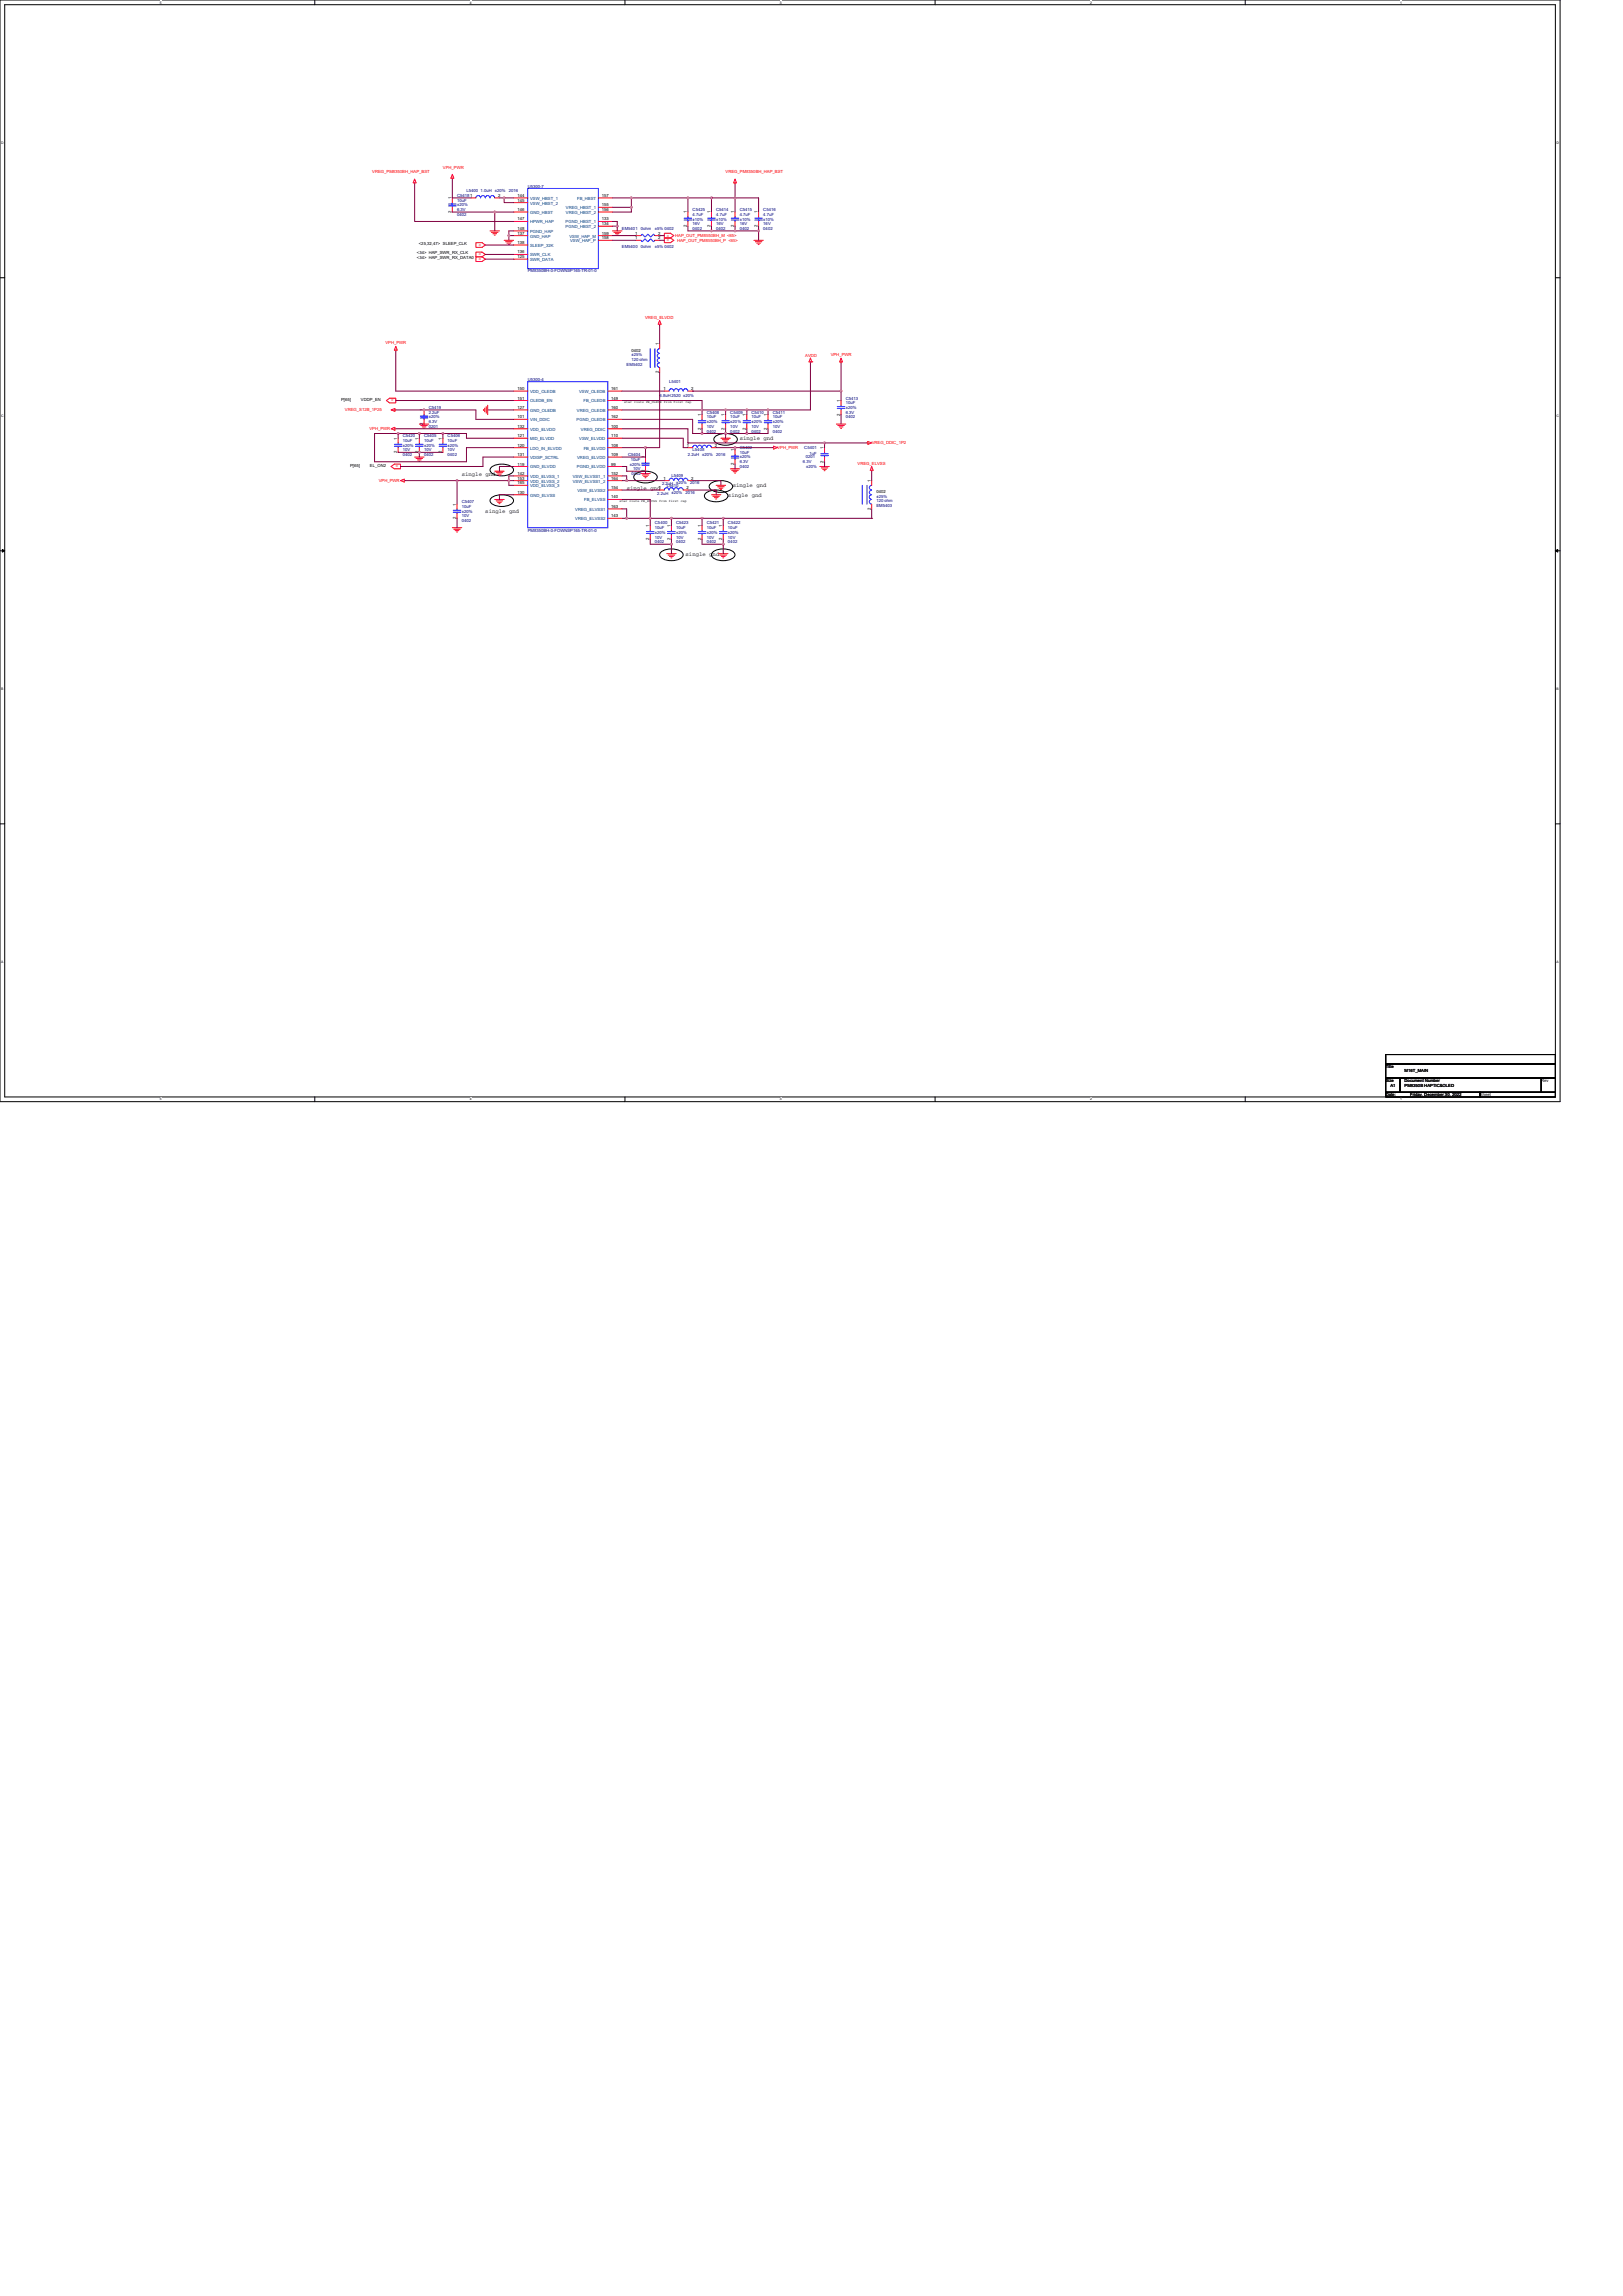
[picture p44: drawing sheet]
<svg xmlns="http://www.w3.org/2000/svg" width="210mm" height="297mm" viewBox="0 0 210 297" stroke-linecap="round" stroke-linejoin="round" font-family="sans-serif">
<defs><g id="words">
<g font-size=".7">
<text x="95.7" y="57">single gnd</text>
<text x="59.7" y="61.5">single gnd</text>
<text x="81.1" y="63.4">single gnd</text>
<text x="94.2" y="64.3">single gnd</text>
<text x="94.8" y="63.1">single gnd</text>
<text x="62.8" y="66.4">single gnd</text>
<text x="88.7" y="71.9">single gnd</text>
</g>
<g font-size=".5" fill="#f00">
<text x="48.2" y="22.4">VREG_PM8350BH_HAP_BST</text>
<text x="57.3" y="21.8">VPH_PWR</text>
<text x="93.9" y="22.4">VREG_PM8350BH_HAP_BST</text>
<text x="61.9" y="31.8">o</text>
<text x="61.9" y="33.1">o</text>
<text x="61.9" y="33.7">o</text>
<text x="86.3" y="30.6">o</text>
<text x="86.3" y="31.2">o</text>
<text x="87.4" y="30.7">HAP_OUT_PM8550BH_M &lt;65&gt;</text>
<text x="87.6" y="31.3">HAP_OUT_PM8550BH_P &lt;65&gt;</text>
<text x="83.5" y="41.2">VREG_ELVDD</text>
<text x="49.9" y="44.6">VPH_PWR</text>
<text x="104.2" y="46.2">AVDD</text>
<text x="107.5" y="46.1">VPH_PWR</text>
<text x="44.6" y="53.2">VREG_S12B_1P25</text>
<text x="50.9" y="51.7" transform="rotate(-180 50.9 51.7)">o</text>
<text x="47.8" y="55.6">VPH_PWR</text>
<text x="100.6" y="58">VPH_PWR</text>
<text x="112.8" y="57.4">VREG_DDIC_1P2</text>
<text x="49" y="62.3">VPH_PWR</text>
<text x="51.5" y="60.2" transform="rotate(-180 51.5 60.2)">o</text>
<text x="110.9" y="60.1">VREG_ELVSS</text>
</g>
<g font-size=".5">
<text x="58.4" y="27.6" transform="rotate(-90 58.4 27.6)">2</text>
<text x="58.4" y="25.8" transform="rotate(-90 58.4 25.8)">1</text>
<text x="60.8" y="25.5">1</text>
<text x="64.4" y="25.5">2</text>
<text x="66.9" y="25.5">144</text>
<text x="66.9" y="26.1">145</text>
<text x="66.9" y="27.3">146</text>
<text x="66.9" y="28.5">147</text>
<text x="66.9" y="29.7">148</text>
<text x="77.8" y="26.7">155</text>
<text x="77.8" y="27.3">156</text>
<text x="77.8" y="28.5">133</text>
<text x="77.8" y="29.1">134</text>
<text x="77.8" y="25.5">157</text>
<text x="88.9" y="29.4" transform="rotate(-90 88.9 29.4)">2</text>
<text x="88.9" y="27.6" transform="rotate(-90 88.9 27.6)">1</text>
<text x="91.9" y="29.4" transform="rotate(-90 91.9 29.4)">2</text>
<text x="91.9" y="27.6" transform="rotate(-90 91.9 27.6)">1</text>
<text x="95" y="29.4" transform="rotate(-90 95 29.4)">2</text>
<text x="95" y="27.6" transform="rotate(-90 95 27.6)">1</text>
<text x="98" y="29.4" transform="rotate(-90 98 29.4)">2</text>
<text x="98" y="27.6" transform="rotate(-90 98 27.6)">1</text>
<text x="53.9" y="32.9">&lt;34&gt; HAP_SWR_RX_CLK</text>
<text x="53.9" y="33.5">&lt;34&gt; HAP_SWR_RX_DATA0</text>
<text x="54.2" y="31.7">&lt;25,32,47&gt; SLEEP_CLK</text>
<text x="66.9" y="30.4">137</text>
<text x="66.9" y="31.6">138</text>
<text x="66.9" y="32.8">136</text>
<text x="66.9" y="33.4">125</text>
<text x="77.8" y="30.4">159</text>
<text x="77.8" y="31">158</text>
<text x="82.2" y="30.4">1</text>
<text x="82.2" y="31">1</text>
<text x="85.2" y="30.4">2</text>
<text x="85.2" y="31">2</text>
<text x="81.7" y="45.5">0402</text>
<text x="85.2" y="44.7" transform="rotate(-90 85.2 44.7)">1</text>
<text x="44.1" y="51.9">P[65]</text>
<text x="46.7" y="51.9">VDDP_EN</text>
<text x="54.7" y="53.2" transform="rotate(-90 54.7 53.2)">1</text>
<text x="66.9" y="50.5">150</text>
<text x="66.9" y="51.7">151</text>
<text x="66.9" y="52.9">127</text>
<text x="79.1" y="50.5">161</text>
<text x="79.1" y="51.7">149</text>
<text x="79.1" y="52.9">160</text>
<text x="85.2" y="48.3" transform="rotate(-90 85.2 48.3)">2</text>
<text x="85.8" y="50.5">1</text>
<text x="89.4" y="50.5">2</text>
<text x="90.7" y="53.8" transform="rotate(-90 90.7 53.8)">1</text>
<text x="93.8" y="53.8" transform="rotate(-90 93.8 53.8)">1</text>
<text x="96.5" y="53.8" transform="rotate(-90 96.5 53.8)">1</text>
<text x="99.2" y="53.8" transform="rotate(-90 99.2 53.8)">1</text>
<text x="108.7" y="53.8" transform="rotate(-90 108.7 53.8)">2</text>
<text x="108.7" y="52" transform="rotate(-90 108.7 52)">1</text>
<text x="51.4" y="58.6" transform="rotate(-90 51.4 58.6)">2</text>
<text x="51.4" y="56.9" transform="rotate(-90 51.4 56.9)">1</text>
<text x="54.1" y="58.6" transform="rotate(-90 54.1 58.6)">2</text>
<text x="54.1" y="56.9" transform="rotate(-90 54.1 56.9)">1</text>
<text x="54.7" y="55" transform="rotate(-90 54.7 55)">2</text>
<text x="57.2" y="58.6" transform="rotate(-90 57.2 58.6)">2</text>
<text x="57.2" y="56.9" transform="rotate(-90 57.2 56.9)">1</text>
<text x="66.9" y="54.1">101</text>
<text x="66.9" y="55.3">132</text>
<text x="66.9" y="56.6">121</text>
<text x="66.9" y="57.8">120</text>
<text x="66.9" y="59">131</text>
<text x="79.1" y="56.6">110</text>
<text x="79.1" y="57.8">108</text>
<text x="79.1" y="54.1">162</text>
<text x="79.1" y="55.3">100</text>
<text x="79.1" y="59">109</text>
<text x="83.4" y="59.3" transform="rotate(-90 83.4 59.3)">1</text>
<text x="88.9" y="57.8">1</text>
<text x="90.7" y="55.6" transform="rotate(-90 90.7 55.6)">2</text>
<text x="92.5" y="57.8">2</text>
<text x="93.8" y="55.6" transform="rotate(-90 93.8 55.6)">2</text>
<text x="95" y="58.4" transform="rotate(-90 95 58.4)">1</text>
<text x="96.5" y="55.6" transform="rotate(-90 96.5 55.6)">2</text>
<text x="99.2" y="55.6" transform="rotate(-90 99.2 55.6)">2</text>
<text x="106.6" y="59.9" transform="rotate(-90 106.6 59.9)">2</text>
<text x="106.6" y="58.1" transform="rotate(-90 106.6 58.1)">1</text>
<text x="45.3" y="60.5">P[65]</text>
<text x="47.9" y="60.5">EL_ON2</text>
<text x="59" y="65.4" transform="rotate(-90 59 65.4)">1</text>
<text x="66.9" y="60.2">119</text>
<text x="66.9" y="61.4">142</text>
<text x="66.9" y="62.1">153</text>
<text x="66.9" y="62.7">165</text>
<text x="66.9" y="63.9">130</text>
<text x="79.1" y="64.5">140</text>
<text x="79.1" y="60.2">99</text>
<text x="79.1" y="61.4">152</text>
<text x="79.1" y="62.1">164</text>
<text x="79.1" y="63.3">154</text>
<text x="79.1" y="65.7">163</text>
<text x="83.4" y="61.1" transform="rotate(-90 83.4 61.1)">2</text>
<text x="85.2" y="63.3">1</text>
<text x="85.8" y="62.1">1</text>
<text x="88.8" y="63.3">2</text>
<text x="89.4" y="62.1">2</text>
<text x="95" y="60.2" transform="rotate(-90 95 60.2)">2</text>
<text x="112.6" y="66" transform="rotate(-90 112.6 66)">2</text>
<text x="112.6" y="62.4" transform="rotate(-90 112.6 62.4)">1</text>
<text x="113.4" y="63.8">0402</text>
<text x="59" y="67.2" transform="rotate(-90 59 67.2)">2</text>
<text x="79.1" y="66.9">143</text>
<text x="84" y="69.9" transform="rotate(-90 84 69.9)">2</text>
<text x="84" y="68.2" transform="rotate(-90 84 68.2)">1</text>
<text x="86.7" y="69.9" transform="rotate(-90 86.7 69.9)">2</text>
<text x="86.7" y="68.2" transform="rotate(-90 86.7 68.2)">1</text>
<text x="90.7" y="69.9" transform="rotate(-90 90.7 69.9)">2</text>
<text x="90.7" y="68.2" transform="rotate(-90 90.7 68.2)">1</text>
<text x="93.4" y="69.9" transform="rotate(-90 93.4 69.9)">2</text>
<text x="93.4" y="68.2" transform="rotate(-90 93.4 68.2)">1</text>
<text x="179.3" y="138.1">Title</text>
<text x="179.3" y="140">Size</text>
<text x="179.3" y="141.8">Date:</text>
<text x="179.9" y="140.6">A1</text>
<text x="181.7" y="140">Document Number</text>
<text x="181.7" y="140.6">PM8350B HAPTIC&amp;OLED</text>
<text x="181.7" y="138.7">M16T_MAIN</text>
<text x="182.5" y="141.8">Friday, December 30, 2022</text>
<text x="191.5" y="141.8">Sheet</text>
<text x="199.4" y="140">Rev</text>
</g>
<g font-size=".5" fill="#000080">
<text x="59.1" y="25.5">C5418</text>
<text x="59.1" y="26.1">10uF</text>
<text x="59.1" y="27.9">0402</text>
<text x="59.1" y="27.3">6.3V</text>
<text x="59.1" y="26.7">±20%</text>
<text x="60.4" y="24.9">L5400 1.0uH ±20%</text>
<text x="65.8" y="24.9">2016</text>
<text x="68.3" y="24.3">U5300-7</text>
<text x="80.5" y="29.7">EM5401</text>
<text x="82.9" y="29.7">0ohm</text>
<text x="84.7" y="29.7">±5% 0402</text>
<text x="89.6" y="27.3">C5425</text>
<text x="89.6" y="27.9">4.7uF</text>
<text x="89.6" y="29.7">0402</text>
<text x="89.6" y="29.1">16V</text>
<text x="89.6" y="28.5">±10%</text>
<text x="92.7" y="27.3">C5414</text>
<text x="92.7" y="27.9">4.7uF</text>
<text x="92.7" y="29.7">0402</text>
<text x="92.7" y="29.1">16V</text>
<text x="92.7" y="28.5">±10%</text>
<text x="95.7" y="27.3">C5415</text>
<text x="95.7" y="27.9">4.7uF</text>
<text x="95.7" y="29.7">0402</text>
<text x="95.7" y="29.1">16V</text>
<text x="95.7" y="28.5">±10%</text>
<text x="98.8" y="27.3">C5416</text>
<text x="98.8" y="27.9">4.7uF</text>
<text x="98.8" y="29.7">0402</text>
<text x="98.8" y="29.1">16V</text>
<text x="98.8" y="28.5">±10%</text>
<text x="68.3" y="35.2">PM8350BH-0-FOWNSP165-TR-01-0</text>
<text x="80.5" y="32.1">EM5400</text>
<text x="82.9" y="32.1">0ohm</text>
<text x="84.7" y="32.1">±5% 0402</text>
<text x="81.1" y="47.3">EM5402</text>
<text x="81.7" y="46.7">120 ohm</text>
<text x="81.7" y="46.1">±25%</text>
<text x="55.5" y="52.9">C5419</text>
<text x="55.5" y="53.5">2.2uF</text>
<text x="68.3" y="49.3">U5300-4</text>
<text x="85.3" y="51.4">6.8uH2520 ±20%</text>
<text x="86.6" y="49.6">L5401</text>
<text x="91.4" y="53.5">C5408</text>
<text x="94.5" y="53.5">C5409</text>
<text x="97.2" y="53.5">C5410</text>
<text x="100" y="53.5">C5411</text>
<text x="109.4" y="51.7">C5413</text>
<text x="109.4" y="52.3">10uF</text>
<text x="109.4" y="53.5">6.3V</text>
<text x="109.4" y="52.9">±20%</text>
<text x="52.1" y="56.6">C5420</text>
<text x="52.1" y="57.2">10uF</text>
<text x="52.1" y="59">0402</text>
<text x="52.1" y="58.4">10V</text>
<text x="52.1" y="57.8">±20%</text>
<text x="54.9" y="56.6">C5405</text>
<text x="54.9" y="57.2">10uF</text>
<text x="54.9" y="59">0402</text>
<text x="54.9" y="58.4">10V</text>
<text x="54.9" y="57.8">±20%</text>
<text x="55.5" y="55.4">0201</text>
<text x="55.5" y="54.7">6.3V</text>
<text x="55.5" y="54.1">±20%</text>
<text x="57.9" y="56.6">C5406</text>
<text x="57.9" y="57.2">10uF</text>
<text x="57.9" y="59">0402</text>
<text x="57.9" y="58.4">10V</text>
<text x="57.9" y="57.8">±20%</text>
<text x="81.3" y="59">C5404</text>
<text x="81.6" y="59.6">10uF</text>
<text x="89" y="59">2.2uH ±20%</text>
<text x="89.6" y="58.4">L5408</text>
<text x="91.4" y="54.1">10uF</text>
<text x="91.4" y="56">0402</text>
<text x="91.4" y="55.4">10V</text>
<text x="91.4" y="54.7">±20%</text>
<text x="92.7" y="59">2016</text>
<text x="94.5" y="54.1">10uF</text>
<text x="94.5" y="56">0402</text>
<text x="94.5" y="55.4">10V</text>
<text x="94.5" y="54.7">±20%</text>
<text x="95.7" y="58.1">C5402</text>
<text x="95.7" y="58.7">10uF</text>
<text x="95.7" y="59.9">6.3V</text>
<text x="95.7" y="59.3">±20%</text>
<text x="97.2" y="54.1">10uF</text>
<text x="97.2" y="56">0402</text>
<text x="97.2" y="55.4">10V</text>
<text x="97.2" y="54.7">±20%</text>
<text x="100" y="54.1">10uF</text>
<text x="100" y="56">0402</text>
<text x="100" y="55.4">10V</text>
<text x="100" y="54.7">±20%</text>
<text x="103.9" y="59.9">6.3V</text>
<text x="104.1" y="58.1">C5401</text>
<text x="104.2" y="59.3">0201</text>
<text x="104.7" y="58.8">1uF</text>
<text x="109.4" y="54.1">0402</text>
<text x="59.7" y="65.1">C5407</text>
<text x="59.7" y="65.7">10uF</text>
<text x="81.5" y="60.2">±20%</text>
<text x="81.7" y="61.4">0402</text>
<text x="81.9" y="60.8">10V</text>
<text x="85" y="64">2.2uH ±20%</text>
<text x="85.6" y="62.8">2.2uH ±20%</text>
<text x="86.3" y="63">L5410</text>
<text x="86.9" y="61.8">L5409</text>
<text x="88.7" y="63.9">2016</text>
<text x="89.3" y="62.7">2016</text>
<text x="95.7" y="60.5">0402</text>
<text x="104.3" y="60.5">±20%</text>
<text x="113.4" y="65.6">EM5403</text>
<text x="113.4" y="65">120 ohm</text>
<text x="113.4" y="64.4">±25%</text>
<text x="59.7" y="67.5">0402</text>
<text x="59.7" y="66.9">10V</text>
<text x="59.7" y="66.3">±20%</text>
<text x="68.3" y="68.8">PM8350BH-0-FOWNSP165-TR-01-0</text>
<text x="84.7" y="67.8">C5400</text>
<text x="84.7" y="68.5">10uF</text>
<text x="84.7" y="70.3">0402</text>
<text x="84.7" y="69.7">10V</text>
<text x="84.7" y="69.1">±20%</text>
<text x="87.5" y="67.8">C5423</text>
<text x="87.5" y="68.5">10uF</text>
<text x="87.5" y="70.3">0402</text>
<text x="87.5" y="69.7">10V</text>
<text x="87.5" y="69.1">±20%</text>
<text x="91.4" y="67.8">C5421</text>
<text x="91.4" y="68.5">10uF</text>
<text x="91.4" y="70.3">0402</text>
<text x="91.4" y="69.7">10V</text>
<text x="91.4" y="69.1">±20%</text>
<text x="94.2" y="67.8">C5422</text>
<text x="94.2" y="68.5">10uF</text>
<text x="94.2" y="70.3">0402</text>
<text x="94.2" y="69.7">10V</text>
<text x="94.2" y="69.1">±20%</text>
</g>
<g font-size=".5" fill="#004080">
<text x="68.6" y="25.9">VSW_HBST_1</text>
<text x="68.6" y="26.5">VSW_HBST_2</text>
<text x="68.6" y="27.7">GND_HBST</text>
<text x="68.6" y="28.9">HPWR_HAP</text>
<text x="73.2" y="28.9">PGND_HBST_1</text>
<text x="73.2" y="29.5">PGND_HBST_2</text>
<text x="73.2" y="27.1">VREG_HBST_1</text>
<text x="73.2" y="27.7">VREG_HBST_2</text>
<text x="74.7" y="25.9">FB_HBST</text>
<text x="68.6" y="30.1">PGND_HAP</text>
<text x="68.6" y="30.7">GND_HAP</text>
<text x="68.6" y="31.9">SLEEP_32K</text>
<text x="68.6" y="33.2">SWR_CLK</text>
<text x="68.6" y="33.8">SWR_DATA</text>
<text x="73.7" y="30.7">VSW_HAP_M</text>
<text x="73.8" y="31.3">VSW_HAP_P</text>
<text x="68.6" y="50.8">VDD_OLEDB</text>
<text x="68.6" y="52.1">OLEDB_EN</text>
<text x="68.6" y="53.3">GND_OLEDB</text>
<text x="74.6" y="53.3">VREG_OLEDB</text>
<text x="74.9" y="50.8">VSW_OLEDB</text>
<text x="75.5" y="52.1">FB_OLEDB</text>
<text x="68.6" y="54.5">VIN_DDIC</text>
<text x="68.6" y="55.7">VDD_ELVDD</text>
<text x="68.6" y="56.9">MID_ELVDD</text>
<text x="68.6" y="58.2">LDO_IN_ELVDD</text>
<text x="68.6" y="59.4">VDISP_SCTRL</text>
<text x="74.6" y="54.5">PGND_OLEDB</text>
<text x="74.7" y="59.4">VREG_ELVDD</text>
<text x="74.9" y="56.9">VSW_ELVDD</text>
<text x="75.2" y="55.7">VREG_DDIC</text>
<text x="75.5" y="58.2">FB_ELVDD</text>
<text x="68.6" y="60.6">GND_ELVDD</text>
<text x="68.6" y="61.8">VDD_ELVSS_1</text>
<text x="68.6" y="62.4">VDD_ELVSS_2</text>
<text x="68.6" y="63">VDD_ELVSS_3</text>
<text x="68.6" y="64.3">GND_ELVSS</text>
<text x="74.1" y="61.8">VSW_ELVSS1_1</text>
<text x="74.1" y="62.4">VSW_ELVSS1_2</text>
<text x="74.6" y="60.6">PGND_ELVDD</text>
<text x="74.7" y="63.6">VSW_ELVSS2</text>
<text x="75.6" y="64.9">FB_ELVSS</text>
<text x="74.4" y="66.1">VREG_ELVSS1</text>
<text x="74.4" y="67.3">VREG_ELVSS2</text>
</g>
<g font-size=".4">
<text x="20.7" y=".5">5</text>
<text x="60.8" y=".5">4</text>
<text x="100.9" y=".5">3</text>
<text x="141" y=".5">2</text>
<text x="181.2" y=".5">1</text>
<text x=".2" y="18.7">D</text>
<text x="201.4" y="18.7">D</text>
<text x=".2" y="54">C</text>
<text x="80.8" y="52.2">star route FB_OLEDB from first cap</text>
<text x="201.4" y="54">C</text>
<text x="80.2" y="65">star route FB_ELVSS from first cap</text>
<text x=".2" y="89.3">B</text>
<text x="201.4" y="89.3">B</text>
<text x=".2" y="124.6">A</text>
<text x="201.4" y="124.6">A</text>
<text x="20.7" y="142.4">5</text>
<text x="60.8" y="142.4">4</text>
<text x="100.9" y="142.4">3</text>
<text x="141" y="142.4">2</text>
<text x="181.2" y="142.4">1</text>
</g>
</g></defs>
<path d="M0 0h201.8v142.5h-201.8zM.6 .6h200.6v141.3h-200.6z" fill="none" stroke="#000" stroke-width=".13"/>
<g fill="#fff">
<path d="M20.7 .1h.2v.5h-.2z"/>
<path d="M20.7 142h.2v.5h-.2z"/>
</g>
<path d="M40.7 0v.6M40.7 141.9v.6" fill="none" stroke="#000" stroke-width=".13"/>
<g fill="#fff">
<path d="M60.8 .1h.2v.5h-.2z"/>
<path d="M60.8 142h.2v.5h-.2z"/>
</g>
<path d="M80.9 0v.6M80.9 141.9v.6" fill="none" stroke="#000" stroke-width=".13"/>
<g fill="#fff">
<path d="M100.9 .1h.3v.5h-.3z"/>
<path d="M100.9 142h.3v.5h-.3z"/>
</g>
<path d="M121 0v.6M121 141.9v.6" fill="none" stroke="#000" stroke-width=".13"/>
<g fill="#fff">
<path d="M141 .1h.3v.5h-.3z"/>
<path d="M141 142h.3v.5h-.3z"/>
</g>
<path d="M161.1 0v.6M161.1 141.9v.6" fill="none" stroke="#000" stroke-width=".13"/>
<g fill="#fff">
<path d="M181.2 .1h.2v.5h-.2z"/>
<path d="M181.2 142h.2v.5h-.2z"/>
<path d="M.2 18.3h.3v.5h-.3z"/>
<path d="M201.4 18.3h.3v.5h-.3z"/>
<path d="M.2 53.6h.3v.5h-.3z"/>
<path d="M201.4 53.6h.3v.5h-.3z"/>
</g>
<path d="M0 35.9h.6M201.2 35.9h.6" fill="none" stroke="#000" stroke-width=".13"/>
<g fill="#fff">
<path d="M.2 88.9h.2v.5h-.2z"/>
<path d="M201.4 88.9h.3v.5h-.3z"/>
</g>
<path d="M0 71.3h.6M201.2 71.3h.6" fill="none" stroke="#000" stroke-width=".13"/>
<path d="M.3 71.1l.3 .2-.3 .1zM201.2 71.3l.3-.2v.3z" fill="#000" stroke="#000" stroke-width=".13"/>
<g fill="#fff">
<path d="M.1 124.2h.3v.5h-.3z"/>
<path d="M201.4 124.2h.3v.5h-.3z"/>
</g>
<g fill="none" stroke="#000" stroke-width=".13">
<path d="M92.4 56.6a2.28 2.28 0 0 1 2.9 0l.1 .2a1.06 1.06 0 0 1-1 .8 2.2 2.2 0 0 1-2-.5v-.3zM63.5 60.6a2.28 2.28 0 0 1 2.9 0v.2a1.06 1.06 0 0 1-1 .7 2.2 2.2 0 0 1-1.9-.5l-.1-.2zM63.5 64.5a2.28 2.28 0 0 1 2.9 0v.3a1.06 1.06 0 0 1-1 .7 2.2 2.2 0 0 1-1.9-.5l-.1-.2zM82.1 61.5a2.28 2.28 0 0 1 2.9 0v.2a1.06 1.06 0 0 1-1 .7 2.2 2.2 0 0 1-1.9-.4l-.1-.3zM85.4 71.5a2.28 2.28 0 0 1 2.9 0l.1 .3a1.06 1.06 0 0 1-1.1 .7 2.2 2.2 0 0 1-1.9-.5l-.1-.2zM91.2 63.9a2.28 2.28 0 0 1 2.9 0l.1 .3a1.06 1.06 0 0 1-1.1 .7 2.2 2.2 0 0 1-1.9-.5l-.1-.2zM91.8 62.7a2.28 2.28 0 0 1 2.9 0l.1 .2a1.06 1.06 0 0 1-1.1 .8 2.2 2.2 0 0 1-1.9-.5l-.1-.3zM92.1 71.5a2.28 2.28 0 0 1 2.9 0l.1 .3a1.06 1.06 0 0 1-1.1 .7 2.2 2.2 0 0 1-1.9-.5l-.1-.2zM0 106.6h.6M201.2 106.6h.6M179.3 136.4h21.9v1.2h-21.9zM179.3 137.6h21.9v1.9h-21.9z"/>
<path d="M179.3 139.5h1.8v1.8h-1.8zM181.1 139.5h18.3v1.8h-18.3zM199.4 139.5h1.8v1.8h-1.8zM179.3 141.3h12.2v.6h-12.2zM191.5 141.3h9.7v.6h-9.7z"/>
</g>
<g fill="none" stroke="#f00" stroke-width=".13">
<path d="M53.6 23.7v.1M53.6 23.2l.2 .5h-.3zM58.5 22.6l.2 .4h-.4zM58.5 23v.2M58.5 25.6v.6M58.5 26.8v.6M61 25.6h.6M61.6 31.4h.8l.4 .3-.4 .3h-.8zM61.6 32.6h.8l.4 .3-.4 .3h-.8zM61.6 33.2h.8l.4 .3-.4 .3h-.8zM63.4 29.9h1.2M63.6 30.1h.8"/>
<path d="M63.8 30.2h.4M63.9 30.4h.2M64 25.6h.6M65.2 31.1h1.2M65.4 31.3h.9M65.6 31.5h.5M65.8 31.6h.1M66.4 25.6h1.9M66.4 26.2h1.9M66.4 27.4h1.9M66.4 28.7h1.9M66.4 29.9h1.9"/>
<path d="M66.4 30.5h1.9M66.4 31.7h1.9M66.4 32.9h1.9M66.4 33.5h1.9M77.4 25.6h1.8M77.4 26.8h1.8M77.4 27.4h1.8M77.4 28.7h1.8M77.4 29.3h1.8M77.4 30.5h1.8M77.4 31.1h1.8M79.2 29.9h1.3"/>
<path d="M79.4 30.1h.9M79.6 30.2h.5M79.8 30.4h.1M82.3 30.5h.6M82.3 31.1h.6M84.7 30.5h.6M84.7 31.1h.6M86 30.2h.7l.5 .3-.5 .3h-.7zM86 30.8h.7l.5 .3-.5 .3h-.7zM89 27.4v.6M89 28.7v.6M92 27.4v.6"/>
<path d="M92 28.7v.6M95.1 23.2l.2 .5h-.4zM95.1 23.7v.1M95.1 27.4v.6M95.1 28.7v.6M97.5 31.1h1.3M97.7 31.3h.9M97.9 31.5h.5M98.1 31.6h.1M98.1 27.4v.6M98.1 28.7v.6M50 51.8l.4-.3h.8v.6h-.8z"/>
<path d="M50.6 53l.5-.1v.3zM50.6 55.5l.5-.2v.4zM51.1 53h.1M51.1 55.5h.1M51.2 45.3v.1M51.2 44.8l.2 .5h-.4zM51.5 56.7v.6M51.5 57.9v.6M53.6 59.1h1.3M53.8 59.3h.9M54 59.5h.5M54.2 59.7h.1"/>
<path d="M54.3 54.9h1.2M54.3 56.7v.6M54.3 57.9v.6M54.4 55h.9M54.6 55.2h.5M54.8 55.4h.1M54.9 53v.6M54.9 54.3v.6M57.3 56.7v.6M57.3 57.9v.6M62.5 53v.1M62.7 52.8v.5"/>
<path d="M62.9 52.6v.9M63.1 52.4v1.2M66.4 50.6h1.9M66.4 51.8h1.9M66.4 53h1.9M66.4 54.3h1.9M66.4 55.5h1.9M66.4 56.7h1.9M66.4 57.9h1.9M66.4 59.1h1.9M78.6 50.6h1.9M78.6 51.8h1.9"/>
<path d="M78.6 53h1.9M78.6 54.3h1.9M78.6 55.5h1.9M78.6 56.7h1.9M78.6 57.9h1.9M78.6 59.1h1.9M83.5 59.1v.6M85.3 41.5l.2 .4h-.3zM85.3 41.9v.2M85.3 44.5v.6M85.3 47.5v.7M86 50.6h.6"/>
<path d="M89 50.6h.6M89 57.9h.6M90.8 53.6v.7M90.8 54.9v.6M92 57.9h.7M93.3 56.7h1.2M93.5 56.9h.8M93.6 57.1h.5M93.8 57.2h.1M93.9 53.6v.7M93.9 54.9v.6M95.1 58.2v.6"/>
<path d="M95.1 59.4v.6M96.6 53.6v.7M96.6 54.9v.6M99.4 53.6v.7M99.4 54.9v.6M100 57.9h.1M100.1 57.7l.5 .2-.5 .2zM104.9 46.8v.1M104.9 46.3l.1 .5h-.3zM105 46.8h.1M106.7 57.9v.6M106.7 59.1v.6"/>
<path d="M108.2 54.9h1.2M108.4 55h.8M108.6 55.2h.5M108.8 55.4h.1M108.8 46.8v.1M108.8 51.8v.6M108.8 53v.6M108.8 46.3l.2 .5h-.4zM112.2 57.3h.1M112.3 57.1l.5 .2-.5 .2zM50.6 60.4l.4-.4h.8v.7h-.8zM51.8 62.2l.5-.2v.4z"/>
<path d="M52.3 62.2h.1M58.5 68.3h1.2M58.7 68.5h.9M58.9 68.6h.5M59.1 68.8h.1M59.1 65.2v.6M59.1 66.4v.7M64 61h1.2M64 64.6h1.2M64.2 61.1h.8M64.2 64.8h.8M64.4 61.3h.5"/>
<path d="M64.4 65h.5M64.6 61.5h.1M64.6 65.2h.1M66.4 60.4h1.9M66.4 61.6h1.9M66.4 62.2h1.9M66.4 62.8h1.9M66.4 64h1.9M78.6 60.4h1.9M78.6 61.6h1.9M78.6 62.2h1.9M78.6 63.4h1.9"/>
<path d="M78.6 64.6h1.9M78.6 65.8h1.9M78.6 67.1h1.9M82.9 61.3h1.2M83.1 61.4h.8M83.3 61.6h.5M83.5 61.8h.1M83.5 60.4v.6M84.1 68v.6M84.1 69.2v.6M85.3 63.4h.7M86 62.2h.6"/>
<path d="M86.3 71.6h1.2M86.4 71.8h.9M86.6 72h.5M86.8 72.2h.1M86.9 68v.6M86.9 69.2v.6M88.4 63.4h.6M89 62.2h.6M90.8 68v.6M90.8 69.2v.6M92 64h1.3M92.2 64.2h.9"/>
<path d="M92.4 64.4h.5M92.6 64.6h.1M92.7 62.8h1.2M92.8 63h.9M93 71.6h1.2M93 63.2h.5M93.1 71.8h.9M93.2 63.3h.1M93.3 72h.5M93.5 72.2h.1M93.6 68v.6M93.6 69.2v.6"/>
<path d="M94.5 60.7h1.2M94.7 60.8h.8M94.9 61h.4M95 61.2h.2M106.1 60.4h1.2M106.3 60.5h.8M106.4 60.7h.5M106.6 60.9h.1M112.8 60.4l.2 .4h-.4zM112.8 60.8v.2M112.8 62.2v.6M112.8 65.2v.6"/>
</g>
<g fill="none" stroke="#00f" stroke-width=".13">
<path d="M58 26.4h1M58 26.6h1M58.5 26.2v.2M58.5 26.6v.2M61.6 25.6a.3 .3 0 0 1 .3-.3 .3 .3 0 0 1 .3 .3 .3 .3 0 0 1 .3-.3 .3 .3 0 0 1 .3 .3 .3 .3 0 0 1 .3-.3 .3 .3 0 0 1 .3 .3 .3 .3 0 0 1 .3-.3 .3 .3 0 0 1 .3 .3M68.3 24.4h9.1v10.3h-9.1zM82.9 30.5l.2-.2 .4 .4 .3-.4 .4 .4 .4-.4 .1 .2M82.9 31.1l.2 .2 .4-.4 .3 .4 .4-.4 .4 .4 .1-.2M88.5 28.2h1M88.5 28.5h1M89 28v.2M89 28.5v.2"/>
<path d="M91.6 28.2h.9M91.6 28.5h.9M92 28v.2M92 28.5v.2M94.6 28.2h1M94.6 28.5h1M95.1 28v.2M95.1 28.5v.2M97.7 28.2h.9M97.7 28.5h.9M98.1 28v.2M98.1 28.5v.2"/>
<path d="M51 57.5h1M51 57.7h1M51.5 57.3v.2M51.5 57.7v.2M53.8 57.5h.9M53.8 57.7h.9M54.3 57.3v.2M54.3 57.7v.2M54.4 53.8h1M54.4 54.1h1M54.9 53.6v.2M54.9 54.1v.2"/>
<path d="M56.8 57.5h1M56.8 57.7h1M57.3 57.3v.2M57.3 57.7v.2M68.3 49.4h10.3v18.9h-10.3zM83 59.9h1M83.5 59.7v.2M84.1 45.1v2.4M84.7 45.1v2.4M85.3 45.1a.3 .3 0 0 0-.3 .3 .3 .3 0 0 0 .3 .3M85.3 45.7a.3 .3 0 0 0-.3 .3 .3 .3 0 0 0 .3 .3 .3 .3 0 0 0-.3 .3 .3 .3 0 0 0 .3 .3 .3 .3 0 0 0-.3 .3 .3 .3 0 0 0 .3 .3M86.6 50.6a.3 .3 0 0 1 .3-.3 .3 .3 0 0 1 .3 .3 .3 .3 0 0 1 .3-.3 .3 .3 0 0 1 .3 .3 .3 .3 0 0 1 .3-.3 .3 .3 0 0 1 .3 .3 .3 .3 0 0 1 .3-.3 .3 .3 0 0 1 .3 .3"/>
<path d="M89.6 57.9a.3 .3 0 0 1 .3-.3 .3 .3 0 0 1 .3 .3 .3 .3 0 0 1 .3-.3 .3 .3 0 0 1 .3 .3 .3 .3 0 0 1 .3-.3 .3 .3 0 0 1 .3 .3 .3 .3 0 0 1 .3-.3 .3 .3 0 0 1 .3 .3M90.3 54.4h1M90.3 54.7h1M90.8 54.3v.1M90.8 54.7v.2M93.4 54.4h1M93.4 54.7h1M93.9 54.3v.1M93.9 54.7v.2M94.6 59h1M94.6 59.3h1M95.1 58.8v.2"/>
<path d="M95.1 59.3v.1M96.1 54.4h1M96.1 54.7h1M96.6 54.3v.1M96.6 54.7v.2M98.9 54.4h1M98.9 54.7h1M99.4 54.3v.1M99.4 54.7v.2M106.2 58.7h1M106.2 58.9h1M106.7 58.5v.2"/>
<path d="M106.7 58.9v.2M108.3 52.6h1M108.3 52.9h1M108.8 52.4v.2M108.8 52.9v.1M58.6 66h1M58.6 66.3h1M59.1 65.8v.2M59.1 66.3v.1M83 60.2h1M83.5 60.2v.2M83.6 68.8h1"/>
<path d="M83.6 69h1M84.1 68.6v.2M84.1 69v.2M86.4 68.8h1M86.4 69h1M86.9 68.6v.2M86.9 69v.2M88.4 63.4a.3 .3 0 0 0-.3-.3 .3 .3 0 0 0-.3 .3 .3 .3 0 0 0-.3-.3 .3 .3 0 0 0-.3 .3 .3 .3 0 0 0-.3-.3 .3 .3 0 0 0-.3 .3 .3 .3 0 0 0-.3-.3 .3 .3 0 0 0-.3 .3M89 62.2a.3 .3 0 0 0-.3-.3 .3 .3 0 0 0-.3 .3 .3 .3 0 0 0-.3-.3 .3 .3 0 0 0-.3 .3 .3 .3 0 0 0-.3-.3 .3 .3 0 0 0-.3 .3 .3 .3 0 0 0-.3-.3 .3 .3 0 0 0-.3 .3M90.3 68.8h1M90.3 69h1M90.8 68.6v.2"/>
<path d="M90.8 69v.2M93.1 68.8h1M93.1 69h1M93.6 68.6v.2M93.6 69v.2M111.6 62.8v2.4M112.2 62.8v2.4M112.8 62.8a.3 .3 0 0 0-.3 .3 .3 .3 0 0 0 .3 .3 .3 .3 0 0 0-.3 .3 .3 .3 0 0 0 .3 .3 .3 .3 0 0 0-.3 .3 .3 .3 0 0 0 .3 .3 .3 .3 0 0 0-.3 .3 .3 .3 0 0 0 .3 .3"/>
</g>
<g fill="none" stroke="#800040" stroke-width=".13">
<path d="M53.6 23.8v4.9h12.8M58.5 23.2v2.4h2.5M58.5 27.4h5.5M62.8 31.7h3.6M62.8 32.9h3.6M62.8 33.5h3.6M64 27.4v2.5M64 27.4h2.4M64.6 25.6h.6M65.2 25.6v.6h1.2M65.2 25.6h1.2M65.8 30.5v.6"/>
<path d="M65.8 30.5h.6M66.4 29.9h-.6v.6M79.2 29.3h.7M79.2 28.7h.7v.6M79.2 30.5h3.1M79.2 31.1h3.1M79.2 25.6h2.5M79.2 26.8h2.5M79.9 29.3v.6M81.7 26.8v.6h-2.5M85.3 30.5h.7M85.3 31.1h.7"/>
<path d="M89 25.6h6.1M89 25.6v1.8M89 29.3v.6h3M89 25.6h-7.3v1.2M92 29.9h3.1M92 29.3v.6M92 25.6v1.8M95.1 23.8v1.8M95.1 29.3v.6M95.1 25.6v1.8M95.1 29.9h3M95.1 25.6h3v1.8"/>
<path d="M98.1 29.3v.6M98.1 29.9v1.2M51.2 45.4v5.2h15.2M51.2 51.8h15.2M51.2 53h10.4v1.3h4.8M51.2 55.5h15.2M51.5 56.1h-3v3.6h11.9v-1.8h6M51.5 56.1v.6M51.5 56.1h2.8M51.5 58.5h2.8M54.3 56.1h3M54.3 58.5h3"/>
<path d="M54.3 56.1v.6M54.3 58.5v.6M57.3 56.1h3.1v.6h6M57.3 56.1v.6M63.1 53h3.3M66.4 59.1h-3.9v1.3h-10.7M80.5 51.8h10.3v1.2M80.5 53h10.3M80.5 57.9h3M80.5 50.6h5.5M80.5 55.5h8.5v1.8M80.5 56.7h7.9v1.2h.6"/>
<path d="M80.5 54.3h9.1v1.8h1.2M83.5 57.9v1.2h-3M85.3 42.1v2.4M85.3 48.2v9.7h-1.8M89 57.3h.1M89 57.3h17.7M89.6 50.6h19.2M89.6 50.6h.1M90.8 53v.6M90.8 55.5v.6M90.8 53h3.1M90.8 56.1h3.1"/>
<path d="M92.7 57.9h2.4M93.9 53v.6M93.9 55.5v.6M93.9 56.1v.6M93.9 53h2.7M93.9 56.1h2.7M95.1 57.9v.3M95.1 57.9h4.9M96.6 53v.6M96.6 55.5v.6M96.6 53h2.8M99.4 53v.6"/>
<path d="M99.4 55.5v.6h-2.8M104.9 46.9v6.1h-5.5M106.7 59.7v.7M108.8 46.9v3.7M108.8 50.6v1.2M108.8 53.6v1.3M112.2 57.3h-5.5v.6M52.4 62.2h6.7M59.1 67.1v1.2M59.1 62.2v3M59.1 62.2h6.7M65.8 62.2v.6h.6"/>
<path d="M65.8 62.2h.6M66.4 60.4h-1.8v.6M66.4 61.6h-.6v.6M66.4 64h-1.8v.6M80.5 63.4h4.8M80.5 64.6h3.6v2.5M80.5 60.4h.6v.6h2.4v.3M80.5 61.6h.6v.6M80.5 62.2h.6M80.5 65.8h.6v1.3M80.5 67.1h.6M81.1 62.2h4.9"/>
<path d="M81.1 67.1h3M84.1 67.1v.9M84.1 69.8v.6h2.8M84.1 67.1h2.8M86.9 67.1h3.9M86.9 67.1v.9M86.9 69.8v.6M86.9 70.4v1.2M89 63.4h3.7v.6M89.6 62.2h3.7v.6M90.8 67.1v.9M90.8 69.8v.6h2.8"/>
<path d="M90.8 67.1h2.8M93.6 67.1v.9M93.6 69.8v.6M93.6 70.4v1.2M93.6 67.1h19.2M95.1 60v.7M112.8 67.1h.1M112.8 65.8v1.3M112.8 61v1.2"/>
</g>
<g fill="#f0f" stroke="#f0f" stroke-width=".13">
<circle cx="65.8" cy="30.5" r=".12"/>
<circle cx="81.7" cy="25.6" r=".12"/>
<circle cx="89" cy="25.6" r=".12"/>
<circle cx="81.7" cy="26.8" r=".12"/>
<circle cx="79.9" cy="29.3" r=".12"/>
<circle cx="65.2" cy="25.6" r=".12"/>
<circle cx="64" cy="27.4" r=".12"/>
<circle cx="92" cy="29.9" r=".12"/>
<circle cx="98.1" cy="29.9" r=".12"/>
<circle cx="95.1" cy="29.9" r=".12"/>
<circle cx="95.1" cy="25.6" r=".12"/>
<circle cx="92" cy="25.6" r=".12"/>
<circle cx="108.8" cy="50.6" r=".12"/>
<circle cx="54.9" cy="53" r=".12"/>
<circle cx="90.8" cy="53" r=".12"/>
<circle cx="96.6" cy="53" r=".12"/>
<circle cx="93.9" cy="53" r=".12"/>
<circle cx="99.4" cy="53" r=".12"/>
<circle cx="90.8" cy="56.1" r=".12"/>
<circle cx="96.6" cy="56.1" r=".12"/>
<circle cx="93.9" cy="56.1" r=".12"/>
<circle cx="51.5" cy="56.1" r=".12"/>
<circle cx="57.3" cy="56.1" r=".12"/>
<circle cx="54.3" cy="56.1" r=".12"/>
<circle cx="106.7" cy="57.3" r=".12"/>
<circle cx="83.5" cy="57.9" r=".12"/>
<circle cx="95.1" cy="57.9" r=".12"/>
<circle cx="54.3" cy="58.5" r=".12"/>
<circle cx="81.1" cy="62.2" r=".12"/>
<circle cx="81.1" cy="67.1" r=".12"/>
<circle cx="84.1" cy="67.1" r=".12"/>
<circle cx="90.8" cy="67.1" r=".12"/>
<circle cx="86.9" cy="67.1" r=".12"/>
<circle cx="93.6" cy="67.1" r=".12"/>
<circle cx="86.9" cy="70.4" r=".12"/>
<circle cx="93.6" cy="70.4" r=".12"/>
<circle cx="59.1" cy="62.2" r=".12"/>
<circle cx="65.8" cy="62.2" r=".12"/>
</g>
<use href="#words"/>
</svg>
